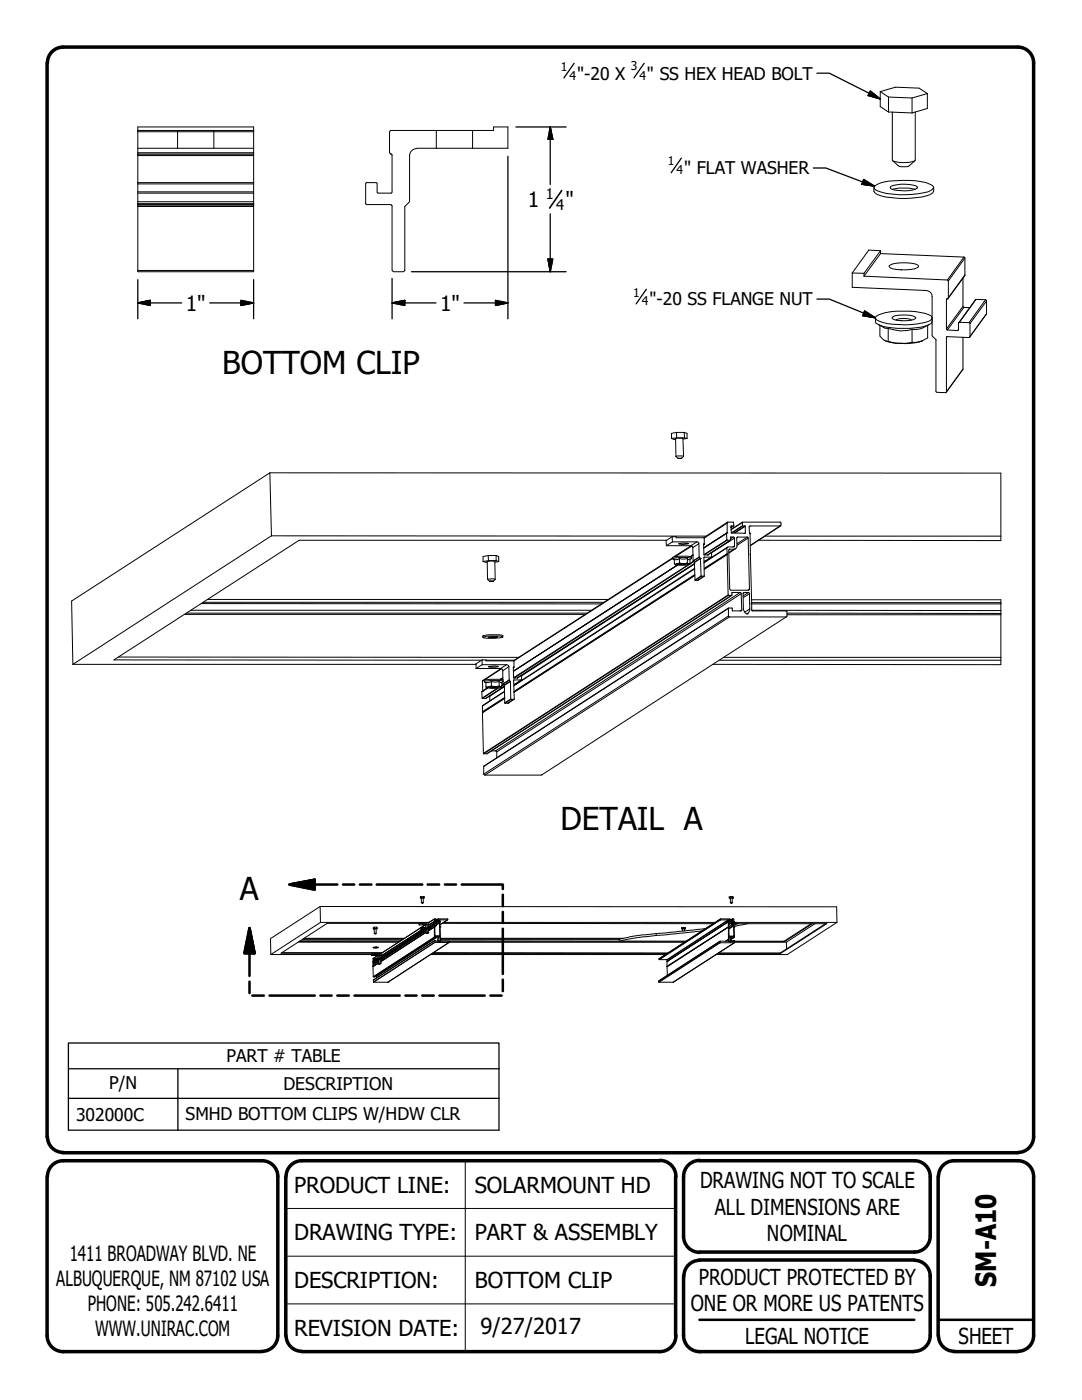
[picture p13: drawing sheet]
<svg xmlns="http://www.w3.org/2000/svg" width="216mm" height="279mm" viewBox="0 0 216 279" stroke-linecap="round" stroke-linejoin="round" font-family="sans-serif">
<defs><g id="words">
<g font-size="6.3">
<text x="44.3" y="74.5">BOTTOM CLIP</text>
<text x="111.8" y="165.7">DETAIL A</text>
<text x="47.9" y="179.6">A</text>
</g>
<text font-size="5.6" x="198.8" y="256.8" transform="rotate(-90 198.8 256.8)">SM-A10</text>
<g font-size="4.4">
<text x="58.7" y="238">PRODUCT LINE:</text>
<text x="94.7" y="238">SOLARMOUNT HD</text>
<text x="139.7" y="237.1">DRAWING NOT TO SCALE</text>
<text x="142.6" y="242.4">ALL DIMENSIONS ARE</text>
<text x="58.7" y="247.5">DRAWING TYPE:</text>
<text x="94.7" y="247.5">PART &amp; ASSEMBLY</text>
<text x="153" y="247.6">NOMINAL</text>
<text x="58.7" y="257">DESCRIPTION:</text>
<text x="94.7" y="257">BOTTOM CLIP</text>
<text x="139.4" y="256.4">PRODUCT PROTECTED BY</text>
<text x="137.9" y="261.6">ONE OR MORE US PATENTS</text>
<text x="58.7" y="266.6">REVISION DATE:</text>
<text x="95.9" y="266.3">9/27/2017</text>
<text x="148.7" y="268.2">LEGAL NOTICE</text>
<text x="191.3" y="268.2">SHEET</text>
</g>
<g font-size="4.2">
<text x="105.3" y="41.3">1</text>
<text x="112.8" y="41.3">&quot;</text>
<text x="37.1" y="62">1&quot;</text>
<text x="87.8" y="62">1&quot;</text>
<text x="13.9" y="251.7">1411 BROADWAY BLVD. NE</text>
<text x="11.2" y="256.7">ALBUQUERQUE, NM 87102 USA</text>
<text x="17.5" y="261.7">PHONE: 505.242.6411</text>
<text x="19" y="266.7">WWW.UNIRAC.COM</text>
</g>
<g font-size="3.5">
<text x="115.2" y="15.9">&quot;-20 X</text>
<text x="129.1" y="15.9">&quot; SS HEX HEAD BOLT</text>
<text x="136.5" y="34.8">&quot; FLAT WASHER</text>
<text x="129.6" y="61">&quot;-20 SS FLANGE NUT</text>
<text x="45.2" y="212">PART # TABLE</text>
<text x="21.8" y="217.3">P/N</text>
<text x="56.6" y="217.5">DESCRIPTION</text>
<text x="15.2" y="223.6">302000C</text>
<text x="37" y="223.5">SMHD BOTTOM CLIPS W/HDW CLR</text>
</g>
<g font-size="2.9">
<text x="108.9" y="39.8">1</text>
<text x="111" y="41.9">4</text>
</g>
<g font-size="2.4">
<text x="111.9" y="14.1">1</text>
<text x="113.7" y="15.9">4</text>
<text x="125.9" y="14">3</text>
<text x="127.6" y="15.9">4</text>
<text x="133.3" y="33">1</text>
<text x="135" y="34.8">4</text>
<text x="126.4" y="59.2">1</text>
<text x="128.1" y="61">4</text>
</g>
</g></defs>
<!-- layer: Visible (ANSI) -->
<g fill="none" stroke="#000" stroke-width=".2">
<path d="M175.6 18.3v3l1.7 1.1M175.6 18.3l3.1-.9 4.7 .2 1.6 1.1M175.6 18.3l1.7 1.1M177.3 19.4v3M177.3 19.4l4.7 .2M182 19.6v2.9M185 18.7v3l-3 .8M185 18.7l-3 .9M27.5 25.3h23.1v28.9h-23.1zM27.5 36.4h23.1M27.5 30.7h23.1M27.5 26h23.1"/>
<path d="M73 36.7v3.9M73.2 36.4h1.8M73.2 36.4l-.2 .3M75 36.4l.2 .3M75.2 36.7v1.6l.3 .2M77.7 26.3v4.2M77.8 30.5l.2 .2M78 30.7h.1M78 26h20.5v-.7h2.8v4.3h-18.1M78 30.7l.2 .3M78 26l-.2 .3M78.2 30.9v7.4l-.2 .2h-2.5"/>
<path d="M81.7 31.1v9.2l-.9 .9v12.8M83.2 29.7a1.43 1.43 0 0 0-1.5 1.4M174.4 37.4a1.32 1.32 0 0 0 1.3 1.7 18.3 18.3 0 0 0 10-.3l.6-.6v-.8M174.5 37.1a6.3 6.3 0 0 1 4.3-1 14.7 14.7 0 0 1 6.7 .7l.6 .2 .2 .3a2.15 2.15 0 0 1-2 1.2 18 18 0 0 1-9.2-.4l-.5-.3-.2-.3zM177.3 22.4l4.7 .1M177.7 37.2l.5-.2a9.2 9.2 0 0 1 4.6 .1l.3 .2-.1 .2a7 7 0 0 1-5.3 .2l-.1-.3zM178.1 37.8l1.4-.3h1.7l1.4 .3M178.1 22.4v9.5a3.4 3.4 0 0 0 2.6 .5 2.76 2.76 0 0 0 1.9-.5v-9.5M178.1 32.1a2.65 2.65 0 0 0 4.5 0M27.5 40.8h23.1M73 40.6l.2 .2M73.2 40.8h4.8"/>
<path d="M78 40.9l.2 .2v12.9M78.3 53.9l.2 .3M78.5 54.2h2M80.8 53.9l-.3 .3M170.1 54.5v2.8l14.7 .7a1.19 1.19 0 0 1 1.2 1.2v7.7l.8 .9v10.3l.1 .2 1.9 .1v-.2l.1-11 4.5 .2 .1-.2v-2.6l-.1-.2-2.1-.1v1.5l-.2 .2-2.2-.2-.1-6 .2-.2M170.1 54.5h2.3M172.4 55.1l16.8 .8v3.5l-.2 .2M172.4 54.5v.6M175.7 50.6l16.8 .8v3.6l-3.3 4.5M175.7 50l-2.3-.1-3.3 4.6M175.7 50l-3.3 4.5M175.7 50v.6"/>
<path d="M175.7 50.6l-3.3 4.5M177.4 53a8.2 8.2 0 0 1 5.6-.2l.3 .2v.3a8.2 8.2 0 0 1-5.6 .2zM189 59.6h.1M192.2 55.5v5.7l.1 .1 1.2 .1M174.7 63.4l.1 1.1a9.6 9.6 0 0 0 5.5 1 9.6 9.6 0 0 0 5.6-1l.1-.3M174.8 63.2a9.2 9.2 0 0 1 5.3-1.1 12.1 12.1 0 0 1 5.7 1l.2 .3-.1 .3a5 5 0 0 1-2.8 .9 14.9 14.9 0 0 1-8.2-.8l-.2-.3zM175.3 64.8l1.2 .7h.7M175.6 65v2.1a2.11 2.11 0 0 0 1.6 1M176.7 68.1l2.1 .4h.8M177.2 65.5a7.1 7.1 0 0 0 4.8 .2M177.2 68.1l1.3 .4h1.1M177.2 65.5v2.6"/>
<path d="M178.1 63.2a6.4 6.4 0 0 1 4.5 0l.2 .2a4.7 4.7 0 0 1-3.7 .5l-1-.3-.1-.2zM178.8 63.9a3.7 3.7 0 0 1 3.1 0M182 68.3l-2.4 .2M182 65.7v2.6M183.5 68.2l-1.5 .1M183.5 68.2a11.1 11.1 0 0 1-3.9 .3M183.9 68.1h.1M183.9 68.1l-.4 .1M185.1 65v2.4l-1.6 .8M185.4 64.8a4.9 4.9 0 0 1-3.4 .9M191.3 64.4l3.3-4.6 2.2 .1v2.7l-3.3 4.6M192.2 67.3v6.4l-3.4 4.6"/>
<path d="M53.8 94.4h145.9M53.8 94.4l.4 12.5M53.8 94.4l-39.5 25.6 .2 12.6M134 87.5l.8 .2M134.9 91.1l.4 .3M135 87.4l-1 .1M135 87.4h1.6M135 86.3h1.5M135 86.3v1.1M135 86.3l-1 .2v1M135.3 91.4h.7zM136.4 91.1l-1.3-.1-.2 .1"/>
<path d="M136.4 91.1l-.1-3.7h-1.1l-.4 .1 .1 3.6M136.4 91.1l-.4 .3M136.5 86.3l.1 1.1M136.5 86.3l.6 .2v1M136.6 87.4l.5 .1M137.1 87.5l-.8 .1M41.4 119.6h79.9M54.2 106.9l86.7 .1M54.2 106.9l-39.7 25.7M96.4 112.1l.8 .1M97.3 115.6l.7-.1 .8 .1M97.3 115.6l-.1-3.5 .7-.1h.8l.1 3.6"/>
<path d="M97.3 115.6l.4 .4M97.4 110.9h1.6M97.4 110.9l.1 1M97.4 110.9l-1 .2v1M97.5 111.9l-1.1 .2M97.5 111.9h1.5M97.7 116h.7zM98.8 115.6l-.4 .4M99 111.9l.5 .2M99 110.9v1M99 110.9l.5 .2v1M99.5 112.1l-.8 .1"/>
<path d="M133 108.9h5l.2 .3 .1 2.8 .3 .2 .1 3.6h.6l1.2-.8M133 107.8h-73.3l-37 23.9 73.4 .1M134.1 107.1h.8v.2h5.6v1.3M134.1 107.1l.1 1M134.1 107.1l-1.2 .8 .1 1M134.2 108.1l5.1 .1 .1 .1 .1 2.9 .3 .2M134.2 108.1l-1.2 .8M134.2 111.3l-31.8 20.6M134.6 112.5h.5M134.6 112.5l.2 .2M134.8 112.7h.1M135.1 112.5l-.3 .2"/>
<path d="M135.2 112.8l-32.7 21.1M135.3 112.6l.6-.1 1 .1-.2 .1zM135.4 108.5l.6-.1 1.4 .1-.9 .1zM135.6 111.4l-.5 .3-.5-.1v.9M135.6 111.4l.4 .2 1.2-.2M135.6 112.3l.8 .2M135.6 112.3l-.5 .2M135.6 111.4v.9M136.1 112.5h.1M136.4 112.5h-1.3M136.4 112.5h1M137.2 111.4l.2 .3 .3-.1"/>
<path d="M137.2 112.3l-.8 .2M137.2 112.3l.2 .2M137.2 111.4v.9M137.4 112.5h.3M137.4 112.5l.1 .1a4.1 4.1 0 0 1-2.3 .2l-.4-.1M137.7 111.6l.3-.2a8 8 0 0 0-3.8 .1l.4 .2M137.7 111.6v.9M137.7 112.5l-.2 .1M137.9 108.9l-3.5 2.2M138 111.4v-.2a8.3 8.3 0 0 0-3.8 .1v.2M138.3 110.7l-.5 .4M138.6 112.5l-35.3 22.8h-.8l-.1-2.1"/>
<path d="M138.6 114.7l-36 23.3M138.6 114.9l-36 23.3M138.6 114.8l-36 23.3M138.6 113.4l-36 23.4M139.8 111.4h.1M140.4 108.6l.1 2.1h.7M140.5 108.6h.1M140.5 108.6h-.1M140.5 112h.3M140.8 112h.1M141.2 110.7h.1M142 110.3v.9"/>
<path d="M142 111.2h-1.5v3.8h-.6l-.1-3.6M142 111.2l-1.2 .8M145 106.4h.1M145 106.4v1.4h.8v-.6h.6l.2 .2v1.7l-1.4 .1-.2 .1 .1 1.2M145 106.4l-4.6 2.9M145.1 110.7l.2 8.1h.7l.1-.6h1.6l.2 .2 .1 3.3-.1 .2h-1.8v-.6h-.7v1.6l.1 .2h11.3l.2-.1v-1l-.2-.1h-6.7l-.1-.2v-1.2M145.1 110.5l.1 .1M145.1 110.5l-4.6 2.9M145.2 110.6l-.1 .1M145.2 110.6l-4.7 3 4.6-2.9M145.2 109.2l-4.7 3M145.2 104.2l-4.8 3.1"/>
<path d="M145.8 107.8l-4.6 2.9M146 118.8l-48.8 31.6h-.7l-.2-8.2M146.4 105h-.5v1.4h2.8v-1.4l-.6-.1v-.7h7.7v.1v.7h-6.1l-.2 .2 .1 1.2M146.4 105v-.8l-1.3 .1-.1 2.1M146.4 105l-.5 .3M146.8 109.5l-1.3 .9M147.1 107.3h2.2l.2 10.2-.1 .3h-3.6l-.2-.3-.2-7.7 .1-.2h1a.66 .66 0 0 0 .6-.6zM148.1 104.2l-2.2 1.5M148.4 118.3l1-.1 .1 .2 .1 3.4a.76 .76 0 0 1-.7 .7l-.6-1v-3zM149.6 106.4l.4 13.9-.1 .2h.1M149.6 106.4h.1M150 119.7h49.7"/>
<path d="M151.3 107.8l48.4 .1M152.7 107h47M155.8 105l-6.1 3.9M14.5 132.6h80.5M23.6 131.1l79.9 .1M36.8 122.6h79.9M37.2 122.4h79.9M38.1 121.8h79.9M40.1 120.5h79.9M40.5 120.2h79.9M95 133.4l5.1 .1 .2 .4v1.8M96.2 132.7h4.9l.3 .1 .1 .2 .1 2.8 .3 .2v3.6h.7"/>
<path d="M96.2 131.7h.8v.2h5.6v1.3M96.2 132.7l-1.2 .7M96.2 131.7v1M96.2 131.7l-1.2 .8v.9M96.3 137.9h.1M96.4 127.1l1-.2h2.4l.5 .2-1.5 .3h-1.6l-.8-.1zM97 137.1h.5M97 137.1l.2 .1M97 131.8h5.6M97.2 137.2h.1M97.5 127.1h1.8l-.4 .2h-1.3zM97.5 133l.9-.1 1 .1-.5 .2h-1.2z"/>
<path d="M97.5 137.1l-.3 .1 1.8 .2 .6-.1 .3-.2M97.7 138.9v.9M97.8 137.2h1.5l-.5 .1zM98 136l-1 .2v.9M98 136l.8 .1 .8-.1M98 136.9l.8 .1M98 136.9l-.5 .2M98 136v.9M98.6 137.1h.1M98.8 137l-1.3 .1M98.8 137l1.1 .1M99.6 136l.5 .2"/>
<path d="M99.6 136v.9M99.6 136.9l-.8 .1M99.6 136.9l.3 .2M99.9 137.1h.2M100 133.4l-3.7 2.5v2M100.1 136.2l.3-.2a5.1 5.1 0 0 0-2.7-.2l-1.1 .3 .4 .2M100.1 136.2v.9M100.1 137.1l-.2 .1M100.3 127.1v-.2a9.1 9.1 0 0 0-4 0v.3M100.3 136l.1 .5 .2 .3 .1 3.5h.6M100.3 135.3l-.4 .3M100.4 136v-.3l-.4-.1h-2.3l-.9 .1-.2 .1v.3"/>
<path d="M100.6 138l-4.3 2.8v1.2M100.6 137l-3.6 2.4h-.8l-.1-1.4 1.2-.7M100.7 139.2l-4.4 2.8M100.7 139.4l-4.4 2.8M100.7 139.3l-4.4 2.9M102.6 133.2h-.2M102.6 136.5h.2M102.6 139.6l-1.3 .7M102.8 136.5h.1M104 135.7l-1.5 .1 .1 3.8M104 135.7l-1.2 .8M104.1 134.9l-.1 .8"/>
<path d="M142.2 132.6l57.5 .1M143.6 131.8h56.1M144.4 131.2h55.3M145.4 121.3l-48.9 31.6v1.6l.3 .2h11.3l48.9-31.6M149.1 122.5h.1M150 120.5h49.7M150 120.3h49.7M150.1 121.8l49.6 .1M157 122.7h42.7M157 122.4h42.7M96.3 142v.2M96.3 142.2h.1"/>
<path d="M98 149.9h1.1v1.4M101.3 140.3h.1M83.9 179.2h.7M83.9 179.2l.2 .1M83.9 179.2v-.3h.7v.3M84.1 178.9v.3M84.5 178.9v.3M84.6 179.2l-.1 .1M145.5 179.3h.2M145.7 179.3h.4M145.7 179.3v.8M145.8 178.9v.3"/>
<path d="M145.8 179.2h.4M145.8 179.2l-.3 .1M145.8 178.9h.4M145.8 178.9l-.3 .1v.3M146.1 179.3v.8M146.1 179.3h.2M146.2 178.9l.1 .4M146.2 179.2l.1 .1M146.2 178.9v.3M54 190.5h20.1M56.3 190.1h20M59.6 188h20"/>
<path d="M59.7 187.9l19.9 .1M59.9 187.8h20M60.4 187.5h20M60.5 187.4h20M60.7 187.3h20M63.9 180.9l103 .1 .1 3.1M63.9 180.9v3.2M63.9 180.9l-9.9 6.4v3.2M63.9 184.1h21.7M63.9 184.1l-9.9 6.4M74.1 190.7h1.3M74.4 191.8v.4h.2"/>
<path d="M74.4 191.8h.1M74.4 190.5h1.3l.1 .8M74.4 190.5v-.3l-.3 .2v.3M74.4 192.8l1.2-.6-1.1 .6M74.4 192.9l.1 2M74.4 192.8h.1M74.4 190.5l-.3 .2M74.5 189.1l.7-.1 .2 .2zM74.5 191.8h.1M74.5 194.9h.1M74.5 194.9h.2M74.5 192.8l-.1 .1"/>
<path d="M74.5 185.4h.2M74.5 191.4l.5-.1 .4 .1M74.5 191.4v-.1l.7-.1 .3 .1v.2M74.5 191.4h.1M74.6 192.2h.1M74.6 191.6h.1M74.6 190.2l1.4 .1M74.6 191.4v.2M74.7 194.9h.1M74.7 191.6h.1M74.7 191.6h.7M74.7 191.6l-.3 .2"/>
<path d="M74.7 189.1l.5 .1zM74.7 185l-.2 .1v.3M74.7 185.3l-.2 .1M74.7 185.3h.4M74.7 185h.4M74.7 185v.3M74.8 192.1h.1M74.8 190.6h.4zM74.8 186.3l.2 .1zM74.8 191.6h.4zM74.8 192.1v.2M74.9 191.3l-.3 .1"/>
<path d="M74.9 191.3h.3M74.9 191.6h.2M74.9 191.6h-.2M74.9 191.3v.3M74.9 194.8h.3v.3M75 191.6h.1M75.1 186.2h-.4l.1 .2M75.1 185.4h-.4v.8M75.1 191.6h.2M75.1 191.6h-.4M75.1 191.6h.3M75.1 185.4h.1"/>
<path d="M75.1 186.2l-.1 .1M75.1 185.4v.8M75.1 185.3l.1 .1M75.1 185v.3M75.1 185l.1 .4M75.2 191.3l.2 .1M75.2 191.3l.1 .3M75.3 191.6h.1M75.4 190.7l-1 .6 .1 .5M75.4 190.7v.6M75.4 191.6h.1M75.4 189.1l-.5-.1h-.4v.2"/>
<path d="M75.4 191.4v.2M75.4 191.1v.2M75.5 191.5h.1M75.6 191.8l-1.2 .7v.3M75.6 192.4h.1M75.6 191.5h.1M75.6 192.2l-1.2 .7M75.6 191.6l-1 .6M75.6 191.5v.9M75.7 192.4h.1M75.8 191.3h.1M75.8 191.3l.1 .9"/>
<path d="M75.9 192.2h.1M76 190.3h.1M76 190.6h.1M76 191.1h.1M76 191.3h.1M76 192.2h.1M76 190.3v.8M76 191.3v.9M76 191.1h.2M76 191.3h.4M76 191.5h.1M76 192.2l-.3 .2"/>
<path d="M76.1 191.5h.1M76.2 191.1h.1M76.4 191.3h.1M76.4 191.1v.2M76.4 191.3l-.3 .2M77.4 196h.1M83.6 184.6h1.2M83.6 184.3h-18.3l-9.2 5.9h19.9M83.9 184.1h1.6M83.9 184.1v.2M83.9 184.1l-.3 .2v.3M83.9 184.3l1.3 .1 .1 1.7h.2"/>
<path d="M83.9 185.2h1h-.1M83.9 185.2l.9-.1 .1 .1M83.9 185.2l-7.9 5.1M83.9 184.3l-.3 .3M83.9 185.2h.1M83.9 185.2l.1 .1M84 185.5h.1M84.1 180.1h.4M84.1 180.1v-.9h.4v.9M84.1 185.5h.1M84.1 180.1l.1 .1M84.1 184.1h.1"/>
<path d="M84.1 185.5h.4M84.2 180.2h.2zM84.2 185.5h.4zM84.2 185.5l-8.2 5.3M84.3 184.5h.4zM84.3 185.2h-.3v.3M84.3 185.2h.3M84.3 185.4l.2 .1M84.3 185.4l-.2 .1M84.3 185.2v.2M84.4 185.5h.1M84.5 185.5h.3"/>
<path d="M84.5 180.1l-.1 .1M84.6 185.2h.2M84.6 185.4l-.1 .1M84.6 185.4l.2 .1M84.6 185.2v.2M84.8 185.5h.1M84.8 185.5h-.7M84.8 185.2v.3M84.8 184.6h.2v.8M84.8 184.6l-.8 .5M85 185l-.2 .1M85 185.4v.9h.2"/>
<path d="M85 185.4h.1M85 186l-9 5.8M85 186.1l-9 5.8M85 185.7l-9 5.8M85 185.4l-8.8 5.7M85.2 186.3h.1M85.5 184.1v.4M85.5 184.5h.1M85.5 184.5v.5h.2M85.5 185.4h.1M85.5 186.1l-.3 .2M85.6 185.4h.1"/>
<path d="M85.7 185h.1M85.9 184.9v.3M85.9 185.2h-.4v.9M85.9 185.2l-.3 .2M85.9 190.5h46.9M86.3 190.3h46.8M86.5 190.1l46.8 .1M86.6 184h.1M86.6 184v.3h.2M86.6 184l-1.1 .7M86.7 183.4l-.1 .6M86.7 184.7v.3"/>
<path d="M86.7 185h.1M86.7 185v2.1h.2M86.7 183.4h.3M86.7 185l-1.2 .7M86.7 185l-1.2 .7 1.2-.7M86.7 184.7l-1.2 .7M86.7 183.4l-1.2 .7M86.7 187.7h.2v.1M86.7 187.7h.1M86.7 188.1h.1M86.7 187.7l-12.2 7.9v.4h2.9M86.7 187.7v.4"/>
<path d="M86.7 188.1h2.9M86.8 184.3h.1M86.8 184.3v-.2h.2v.6h-.3M86.8 186.8h.1M86.8 184.3l-1.1 .7M86.9 183.6v.4h.7v-.4M86.9 183.6h.1M86.9 187.1v-.2h.5v.9h-.5M86.9 187.1l-12.2 7.8M86.9 187.8h.1M87 183.6h.1M87 183.4h.1"/>
<path d="M87 183.4v.2M87 183.6h-.1M87.1 184.7l-.4 .2M87.1 184.1h.6l.1 2.7h-1l-.1-2.1h.4zM87.4 183.4h1.9v.2h-1.5v.4M87.4 183.4h.1M87.4 183.6h.1M87.4 183.6h.2M87.4 183.4v.2M87.4 183.4l-.5 .4M87.5 186.9h.3v.8l-.1 .3-.3-.3zM87.6 183.6h.1"/>
<path d="M87.6 188h.1M87.8 184l.1 3.5M87.8 184h.1M87.8 185h.1M87.9 187.8h.1M87.9 187.5h.1M87.9 187.5h35.7M87.9 187.8h49.1M87.9 187.4h35.9M87.9 187.3h36.4M87.9 187.5v.3M88.2 184.3h54.2"/>
<path d="M88.5 184.1h54.2M89.3 183.6l-1.5 .9M89.6 187.8v.3M89.6 188.1l-12.2 7.9M89.7 188h47M123.6 187.5v.3M131.4 195.8h.1M133.1 192.9l.1 1.7M133.1 192.9h.1M133.1 192.8l.1 .1M133.2 191.8h.1M136 185.4h.2"/>
<path d="M136 185.4h.8M136 185.4v-.3h.8v.3M136.2 185.8v-.4h.4v.4M136.3 185.1v.3M136.7 185.1v.3M136.8 185.4h-.2M140.1 185.8l-10.2 1a29.6 29.6 0 0 0-6.1 1M140.8 185.3l-7 .8a52.4 52.4 0 0 0-10.2 1.4M143.2 190.3h12.5M143.4 190.2h12.3M143.6 187.8l-12.2 8M143.8 183.4l-.1 .2h1.6v.4"/>
<path d="M143.8 183.4h1.9v.2M143.8 183.4l-12.3 7.9 .1 .2h1.5l.1 .3M145.3 184h.1M145.3 184l.1 1M145.3 184l-12.2 7.8v1M145.4 185h.1M145.4 187.5v.3h-1.8v.4h3v-.5M145.4 185v2.5M145.4 187.5h.1M145.4 187.5l-.6 .3M145.4 185l-12.3 7.9M145.4 185l-12.2 7.9"/>
<path d="M145.4 185l-12.3 7.8M145.4 184.1h.6v.6l.4 .1v2h-.9zM145.4 187.5l-.6 .3 .6-.3M145.5 186.9v.9l.1 .2M145.5 186.9h.1M145.5 186.9h.3v1l-.1 .1M145.5 184h.1M145.5 184h.7M145.6 188h.1M145.7 183.6h-.2v.4M145.7 183.6h.1M145.7 188h.1"/>
<path d="M145.7 183.6l-.2 .1M145.7 180.1h.4M145.7 180.1l.2 .1M145.9 180.2h.1zM146.1 184.6l.4 .1 .1 2.4M146.1 183.4l.3 .1v.5M146.1 183.4v.2M146.1 183.6h.1M146.1 183.6h.1v.4M146.1 183.4l-.6 .4M146.1 180.1l-.1 .1M146.2 184h.1"/>
<path d="M146.2 184.5h.1M146.4 187.7h.1M146.4 187.8h.1M146.4 187.1v-.2h-.5v.9h.5M146.4 187.1h.1M146.4 187.1h.2M146.4 184.8h.1M146.4 187.7h.2M146.4 187.7v.1M146.4 187.7l-.2 .1M146.4 184.4h.5M146.4 184l.1 .3h-.2v-.2h-.2v.5"/>
<path d="M146.4 184h.1M146.5 185h.1M146.5 184.3l-.4 .2M146.5 184.1h20.5M146.6 187.7h.1M146.6 188.2l-12.2 7.8h-3v-.2M146.6 187.8h9.9M146.6 188h9.9M146.6 187.1l-.7 .4M146.6 188h10.3M146.7 184.1h.2v.3M146.7 184.1l-.1 .1"/>
<path d="M146.7 184.1l-.2 .1M146.9 184.3h18.1l-9.3 6M146.9 184.4l-.3 .2h-.5M147.3 184.3l-.4 .1M149.2 184.3l-2.7 .5M155.7 190.2v.1M156.5 187.8v.2M156.9 188l.1 1.4M161.9 184.3l-5.4 3.5M162.1 184.3l-5.6 3.7M162.6 184.3l-5.7 3.7M164.7 184.3l-9 5.9"/>
<path d="M167 184.1l-9.9 6.4h-14.2"/>
</g>
<!-- layer: Visible Narrow (ANSI) -->
<g fill="none" stroke="#000" stroke-width=".2">
<path d="M27.5 36.7h23.1M27.5 30.9h23.1M27.5 30.5h23.1M27.5 26.3h23.1M27.5 54h23.1M27.5 41.1h23.1M27.5 40.6h23.1M189 59.6l-.2 .2M192.3 51.3l-3.3 4.6M192.5 51.5l-3.3 4.6M192.5 54.9l-3.3 4.5M194.8 59.8l-3.3 4.5"/>
<path d="M196.7 59.8l-3.3 4.6M189 67.2l-.2 .1M191.3 65.7l-.2 .3M192.2 61.2l-3.4 4.5M192.2 73.7l-3.4 4.5M192.3 61.3l-3.3 4.5M196.8 60.1l-3.3 4.5M196.8 62.6l-3.3 4.6M134.2 111.4l-31.6 20.5M135.1 112.8l-32.6 21.1 32.7-21.1M137.4 112.6l-34.9 22.7M138 109l-3.3 2.1"/>
<path d="M138.3 110.8l-.5 .3M138.3 110.7l-.5 .4M138.4 112l-.7 .5M138.4 112.1l-35.8 23.2M138.6 112.2l1.2-.8-1.2 .9M138.6 113.5l-36 23.3M138.6 112.5l-34.5 22.4M138.6 112.5l-35.3 22.8M139.1 108.1l-1.2 .8M139.4 108.5l-1.2 .8M139.5 111.2l-1.2 .8M139.6 111.2l-1.2 .8"/>
<path d="M139.9 114.9l-1.2 .9M140 115l-1.3 .8M140.5 108.6h-.1M140.5 115l-1.2 .8M140.5 111.2v.1M142 111.2l-1.2 .8M145 106.4l-4.6 3M145 109.3l-4.5 3M145 107.8l-4.5 2.9M145.1 107.8l-4.6 2.9M145.1 106.3l-4.7 3M145.1 104.4l-4.6 3"/>
<path d="M145.3 118.7l-48.8 31.7M145.4 118.8l-48.9 31.6M145.6 109.6l-.1 .1M145.7 107.8l-4.5 2.9M145.8 107.2h.1M145.9 105h.1M146 118.8l-48.8 31.6M146.1 118.2l-.1 .1M146.3 107.2l-.5 .3M146.4 105l-.5 .3M146.5 109.6l-1.1 .6M146.6 109l-.4 .2"/>
<path d="M146.6 107.4l-4.6 2.9M147.2 107.2l-.1 .1M147.7 118.2l-48.8 31.7M147.9 118.5l-48.8 31.6M148.1 104.9l-2.2 1.5M148.1 104.3l-2.2 1.4M148.2 105l-2.2 1.4M148.5 118.2l-.2 .2M148.7 105l-2.2 1.4M148.7 106.4h.1M148.7 105l-2.1 1.4M149.1 107.2l-2 1.3"/>
<path d="M149.3 107.4l-2.2 1.4M149.4 118.2l-1.1 .7M149.5 118.5l-1.2 .8M149.5 117.5l-.3 .3M149.7 105l-.2 .1M155.6 105l-5.9 3.8M97.3 137.3l-1 .6M97.3 137.3l-1.2 .7M99.3 137.3l-3.1 2M99.5 137.3l-3.2 2.1M99.9 135.6l.4-.3-.4 .3M100.1 133.5l-3.8 2.5"/>
<path d="M100.5 136.6l-.4 .2M100.5 136.7l-.4 .2M100.6 138l-4.3 2.9M100.6 137l-2.9 1.9M100.6 137l-3.7 2.4M101.1 132.7l-1.2 .7M101.5 133l-1.2 .9M101.6 135.8l-1.2 .7M101.6 135.7l-1.2 .8M101.8 136l-1.2 .7M101.9 136l-1.3 .8M101.9 139.5l-1.2 .8"/>
<path d="M102 139.6l-1.2 .7M102.4 133.2h.1M102.6 133.2h-.2M102.6 135.7l-.1 .1M102.6 139.6l-1.3 .7M104 135.7l-1.2 .8M145.4 122.9l-48.9 31.6M145.4 121.4l-48.9 31.6M145.5 123.1l-48.7 31.6M148 121.7l-.3 .2M149.6 121.5l-1 .7M74.5 196l12.2-7.9-12.2 7.9"/>
<path d="M74.7 191.6l-.2 .2M74.7 191.6l-.3 .2M75.2 191.6l-.8 .6M75.4 191.5v.1M75.4 191.1v.1M75.6 191.8l-1.2 .8M75.6 191.6l-1 .6M75.6 190.5l-1.2 .8M75.8 191.3l-.3 .2M75.8 190.6l-.4 .2M75.8 191.3l-.2 .2M75.9 192.2l-.3 .2"/>
<path d="M76 190.6h.1M76 191.3h.1M76 192.2l-.3 .2M76.4 191.3l-.3 .2M83.9 185.2l-7.9 5.1M84.2 185.5l-8.2 5.3M84.9 184.6l-.8 .5M85 185l-.2 .1M85 185.7l-9 5.9M85 185.5l-8.6 5.6M85 185.4l-8.8 5.7M85 185.4l-9 5.7 8.7-5.6"/>
<path d="M85.2 184.3l-.4 .3M85.2 184.5l-.2 .2M85.3 185.2l-.5 .3M85.3 185.1l-.3 .2M85.3 185.2l-.3 .2M85.3 186.1l-.2 .2M85.3 186.1l-.3 .1M85.5 184.5h.1M85.5 185.2h.1M85.5 186.1l-.3 .2M85.9 185.2l-.3 .2M86.6 184.7l-1.1 .7"/>
<path d="M86.6 184l-1.1 .7M86.7 184.3l-1.2 .7M86.7 183.9l-1.2 .8M86.7 183.5l-1.2 .6M86.7 187l-12.2 7.9 12.2-7.8M86.7 187.7l-12.2 7.9M86.8 184.1h.1M86.8 184.7l-.1 .1M86.8 184.3l-1.1 .7M86.9 183.6h.1M86.9 187.1l-12.2 7.8M86.9 186.9h.1"/>
<path d="M87 184.7l-.3 .2M87 184.6l-.1 .1M87 184.2l-1.1 .7M87 184.1l-.2 .1M87 183.6h-.1M87 184l.6-.4-.5 .4M87.1 184.1h.1M87.3 186.9l-12.2 7.9M87.4 187.8h-.1M87.4 186.9l-12.2 7.9M87.4 183.4l-.5 .4M87.4 183.6l-.5 .4"/>
<path d="M87.5 186.9h-.1M87.6 183.9v.1M87.6 184.1l-.5 .4M87.7 184.2l-.6 .3M87.7 186.9l-.3 .2M87.7 186.8h.1M87.8 186.9l-.4 .2M87.8 187.7l-.3 .2M87.8 183.6h.1M89.3 183.6l-1.5 .9M89.6 188.1l-12.2 7.9M130.9 186.3v.4"/>
<path d="M143.6 188.1l-12.2 7.9M143.6 187.9l-12.2 7.9M143.7 188.2l-12.2 7.8M143.7 183.6l-12.2 7.9M143.7 183.5l-12.2 7.8M143.8 183.6l-12.2 7.9M145.3 184l-12.2 7.9M145.3 183.6l-12.2 7.9M145.4 184l-12.2 7.8M145.4 183.6l-12.3 8M145.4 184.1v.1M145.4 185.4l1-.6-1 .6"/>
<path d="M145.4 187.8h-.1M145.5 186.9h.1M145.5 183.6h.1M145.7 183.6l-.2 .1M145.7 186.9l-.2 .2M145.8 187.8l-.3 .1M145.8 186.9l-.3 .3M145.9 187.3l.5-.2-.5 .3M145.9 186.9h.1M145.9 184.1l-.5 .4M146 184.6l-.6 .4M146 184.2l-.6 .4"/>
<path d="M146.1 184.8l-.7 .4M146.1 183.6l-.6 .4M146.1 183.5l-.6 .3M146.1 184.1v.1M146.2 184h.1M146.2 183.6l-.5 .4M146.2 184.1l-.1 .2 .2-.2M146.3 186.9l-.4 .3M146.3 184.3l-.2 .2M146.3 184.3l-.2 .1M146.4 187.8h.1M146.4 186.9l-.5 .4"/>
<path d="M146.4 187.7l-.2 .1M146.4 186.8h.1M146.4 184.3l-.3 .2M146.5 187.1l-.6 .4M146.5 188.2l-12.2 7.8"/>
</g>
<!-- layer: Hidden (ANSI) -->
<path d="M27.5 38.5h23.1M27.5 29.6h23.1M35.4 26v3.6M42.7 26v3.6M87.1 26v3.6M94.3 26v3.6M27.5 40.3h23.1M27.5 41.2h23.1" fill="none" stroke="#000" stroke-width=".2"/>
<!-- layer: Hidden Narrow (ANSI) -->
<path d="M27.5 38.3h23.1M27.5 31.1h23.1" fill="none" stroke="#000" stroke-width=".2"/>
<!-- layer: Break Line (ANSI) -->
<path d="M199.7 94.4v13.5M199.7 119.7v13" fill="none" stroke="#000" stroke-width=".2"/>
<!-- layer: Detail Boundary (ANSI) -->
<g fill="none" stroke="#000" stroke-width=".51">
<path d="M57.8 176.5l5-.9v1.9zM57.8 176.5h9.5M68.5 176.5h2.2M71.8 176.5h2.3M75.2 176.5h9.1M85.3 176.5h2.3M88.8 176.5h2.2M92.1 176.5h8.2v.9M100.3 178.6v2.2M49.8 185.2l1 5h-2zM49.8 185.2v9.6M49.8 195.9v2.3"/>
<path d="M50.4 198.7h2.2M53.8 198.7h9M63.9 198.7h2.3M67.3 198.7h2.3M70.7 198.7h9.1M80.9 198.7h2.2M84.3 198.7h2.3M87.7 198.7h9M97.9 198.7h2.2M100.3 182v2.2M100.3 185.4v9M100.3 195.5v2.3"/>
</g>
<path d="M57.8 176.5l5-.9zM57.8 176.5l5-.9v1.9zM49.8 185.2l1 5zM49.8 185.2l1 5h-2z" fill="#000" stroke="#000" stroke-width=".51"/>
<!-- layer: Title (ANSI) -->
<path d="M139.6 263.4h42.8M187.2 263.4h19" fill="none" stroke="#000" stroke-width=".51"/>
<!-- layer: Border (ANSI) -->
<g fill="none" stroke="#000" stroke-width=".7">
<path d="M9.4 12.6v214.3M12.6 9.4h190.5M12.6 9.4a3.1 3.1 0 0 0-3.1 3.1M203.1 9.4a3.1 3.1 0 0 1 3.1 3.1M206.2 12.6v214.3a3.1 3.1 0 0 1-3.1 3.1M9.4 234.8v31.8M9.5 226.9a3.1 3.1 0 0 0 3.1 3.1M12.6 231.6h39.7a3.1 3.1 0 0 1 3.1 3.2v31.8M12.6 230.1h190.5M12.6 231.6a3.1 3.1 0 0 0-3.1 3.2M57 234.8v31.8M131.6 231.6h-71.4a3.1 3.1 0 0 0-3.1 3.2"/>
<path d="M131.7 231.6a3.2 3.2 0 0 1 3.2 3.2M134.8 234.8v31.8M139.6 231.6h42.8M139.6 231.6a3.2 3.2 0 0 0-3.2 3.2v11.9M182.5 231.6a3.1 3.1 0 0 1 3.1 3.2v11.9M187.2 234.8v31.8M190.4 231.6h12.7M190.4 231.6a3.1 3.1 0 0 0-3.1 3.2M203.1 231.6a3.1 3.1 0 0 1 3.1 3.2v31.8M136.4 246.7a3.2 3.2 0 0 0 3.2 3.2M136.4 254.6v12M139.6 251.5h42.8"/>
<path d="M139.6 249.9h42.8M139.6 251.5a3.1 3.1 0 0 0-3.1 3.2M182.5 251.5a3.1 3.1 0 0 1 3.1 3.2M185.6 246.7a3.1 3.1 0 0 1-3.1 3.2M185.6 254.6v12M9.4 266.5a3.2 3.2 0 0 0 3.2 3.2M12.6 269.7h39.7M55.4 266.5a3.1 3.1 0 0 1-3.1 3.2M57.1 266.5a3.1 3.1 0 0 0 3.1 3.2M134.9 266.5a3.2 3.2 0 0 1-3.2 3.2h-71.5M136.4 266.5a3.2 3.2 0 0 0 3.2 3.2M139.6 269.7h42.8"/>
<path d="M185.6 266.5a3.1 3.1 0 0 1-3.1 3.2M187.3 266.5a3.1 3.1 0 0 0 3.1 3.2M190.4 269.7h12.7M206.2 266.5a3.1 3.1 0 0 1-3.1 3.2"/>
</g>
<path d="M92.8 231.6v38.1M57 241.2h77.8M57 250.7h77.8M57 260.2h77.8" fill="none" stroke="#000" stroke-width=".2"/>
<!-- layer: Dimension (ANSI) -->
<g fill="none" stroke="#000" stroke-width=".25">
<path d="M101.3 31.2v32.4M102.9 25.3h10.1M109.8 25.3l.5 2.5h-1zM109.8 25.3v11.5M27.5 55.8v7.8M48.1 59.9l2.5 .6-2.5 .5zM50.6 55.8v7.8M78.2 55.6v8M82.1 54.2h30.9M98.9 59.9l2.4 .6-2.4 .5zM109.3 51.7h1l-.5 2.5zM109.8 42.7v11.5"/>
<path d="M27.5 60.5l2.5-.6v1.1zM27.5 60.5h8.8M41.8 60.5h8.8M78.2 60.5l2.6-.6v1.1zM78.2 60.5h8.8M92.6 60.5h8.7"/>
</g>
<path d="M109.8 25.3l.5 2.5zM109.8 25.3l.5 2.5h-1zM27.5 60.5l2.5-.6zM27.5 60.5l2.5-.6v1.1zM78.2 60.5l2.6-.6zM78.2 60.5l2.6-.6v1.1zM109.3 51.7l.5 2.5zM109.3 51.7h1l-.5 2.5zM48.1 61l2.5-.5zM48.1 59.9l2.5 .6-2.5 .5zM98.9 61l2.4-.5zM98.9 59.9l2.4 .6-2.4 .5z" fill="#000" stroke="#000" stroke-width=".25"/>
<path d="M112.1 38l-2.4 3.5" fill="none" stroke="#000" stroke-width=".32"/>
<!-- layer: Symbol (ANSI) -->
<g fill="none" stroke="#000" stroke-width=".25">
<path d="M114.6 12.6l-2.1 3M128.5 12.6l-2 3M163 14.6h2.5l10.1 5.1M173.7 18.2l1.9 1.5-2.4-.6zM136 31.6l-2.1 2.9M162.3 33.5h2.5l9.7 3.6M172.3 35.8l2.2 1.3-2.5-.3zM129 57.7l-2.1 2.9M163 59.7h2.5l9.2 3.7M172.5 62l2.2 1.4-2.6-.4zM13.7 213.3v-5.1h85.9v5.1M13.7 219.2h85.9"/>
<path d="M35.5 213.3v12.3M99.6 213.3h-85.9v5.9M99.6 213.3v12.3h-85.9v-6.4"/>
</g>
<path d="M173.2 19.1l2.4 .6zM173.7 18.2l1.9 1.5-2.4-.6zM172 36.8l2.5 .3zM172.3 35.8l2.2 1.3-2.5-.3zM172.1 63l2.6 .4zM172.5 62l2.2 1.4-2.6-.4z" fill="#000" stroke="#000" stroke-width=".25"/>
<use href="#words"/>
</svg>
